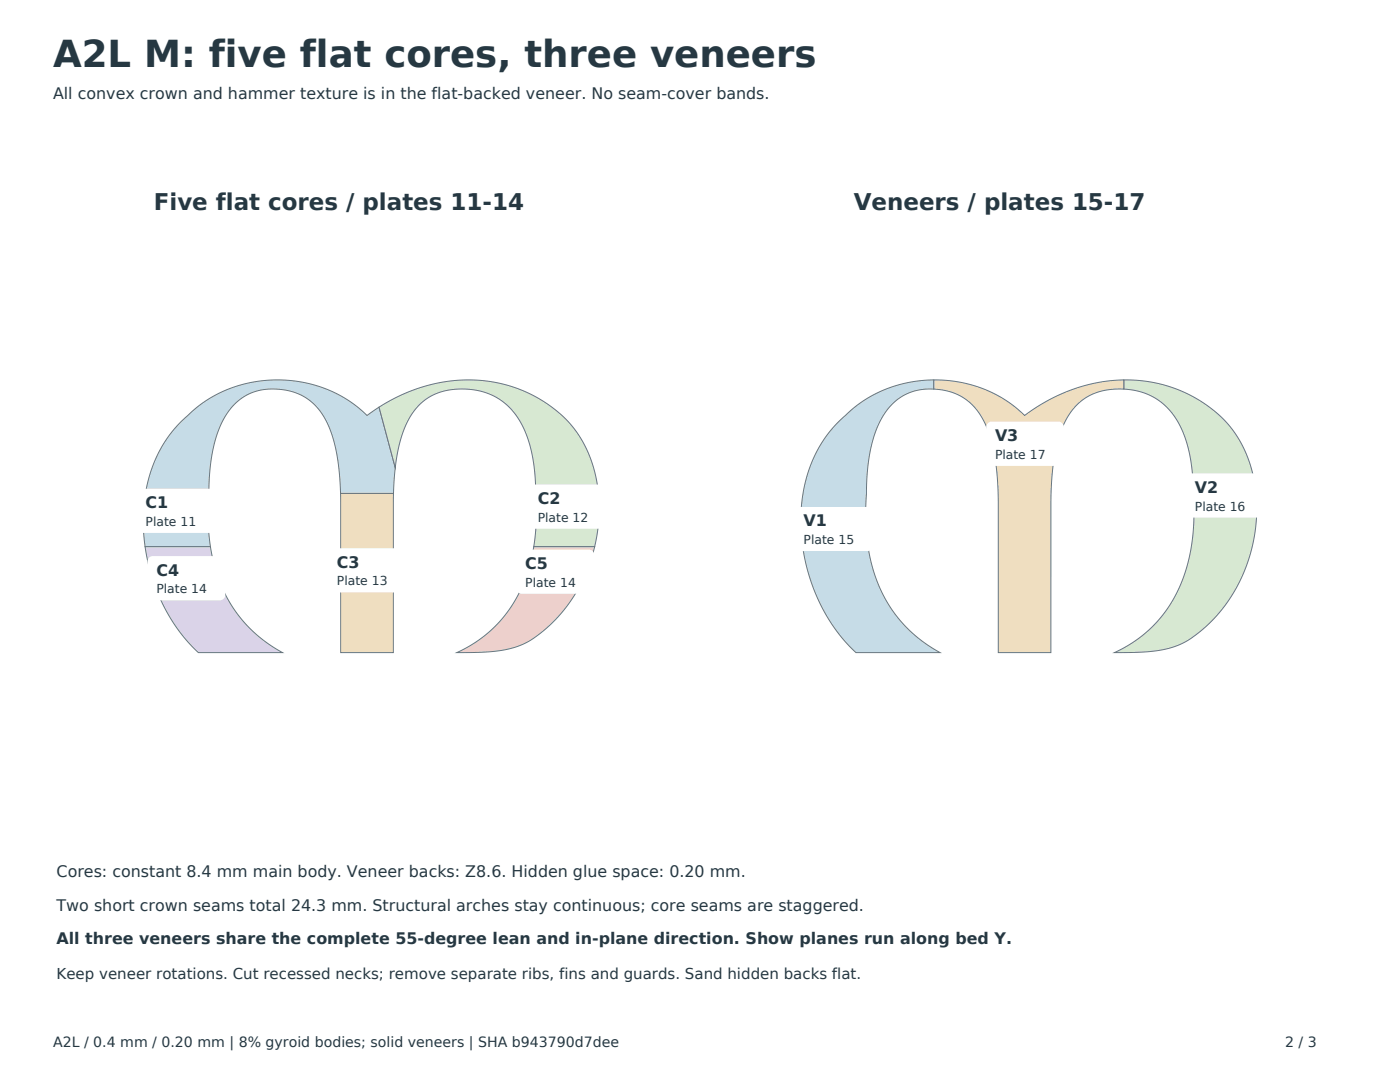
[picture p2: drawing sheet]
<svg xmlns="http://www.w3.org/2000/svg" width="279mm" height="216mm" viewBox="0 0 279 216" stroke-linecap="round" stroke-linejoin="round" font-family="sans-serif">
<defs><g id="words">
<text font-size="7.4" fill="#263842" x="10.6" y="13.4">A2L M: five flat cores, three veneers</text>
<g font-size="4.6" fill="#263842">
<text x="30.7" y="42">Five flat cores / plates 11-14</text>
<text x="170.4" y="42">Veneers / plates 15-17</text>
</g>
<g font-size="3.2" fill="#263842">
<text x="10.6" y="19.8">All convex crown and hammer texture is in the flat-backed veneer. No seam-cover bands.</text>
<text x="198.6" y="88">V3</text>
<text x="29.1" y="101.4">C1</text>
<text x="107.3" y="100.6">C2</text>
<text x="238.5" y="98.3">V2</text>
<text x="160.4" y="105">V1</text>
<text x="67.2" y="113.3">C3</text>
<text x="104.8" y="113.5">C5</text>
<text x="31.2" y="114.8">C4</text>
<text x="11.3" y="175">Cores: constant 8.4 mm main body. Veneer backs: Z8.6. Hidden glue space: 0.20 mm.</text>
<text x="11.3" y="181.7">Two short crown seams total 24.3 mm. Structural arches stay continuous; core seams are staggered.</text>
<text x="11.3" y="188.4">All three veneers share the complete 55-degree lean and in-plane direction. Show planes run along bed Y.</text>
</g>
<text font-size="3" fill="#263842" x="11.3" y="195.4">Keep veneer rotations. Cut recessed necks; remove separate ribs, fins and guards. Sand hidden backs flat.</text>
<g font-size="2.8" fill="#263842">
<text x="10.6" y="208.8">A2L / 0.4 mm / 0.20 mm | 8% gyroid bodies; solid veneers | SHA b943790d7dee</text>
<text x="256.5" y="208.8">2 / 3</text>
</g>
<g font-size="2.5" fill="#263842">
<text x="198.6" y="91.6">Plate 17</text>
<text x="238.5" y="101.9">Plate 16</text>
<text x="29.1" y="104.9">Plate 11</text>
<text x="107.3" y="104.1">Plate 12</text>
<text x="160.4" y="108.6">Plate 15</text>
<text x="31.2" y="118.4">Plate 14</text>
<text x="67.2" y="116.8">Plate 13</text>
<text x="104.8" y="117.1">Plate 14</text>
</g>
</g></defs>
<path d="M36.2 84.1a26.2 26.2 0 0 1 37-1.2l2.4-1.7 3.3 12.1-.4 5.2h-10.5a34.1 34.1 0 0 0-2.6-13.9 11.4 11.4 0 0 0-12.3-6.9 11.1 11.1 0 0 0-9.2 7.5 33.9 33.9 0 0 0-2.2 13.5l-.2 5.3 .5 5.1h-13a30 30 0 0 1 5.2-22.8z" fill-rule="evenodd" fill="#c6dce7" stroke="#667782" stroke-width=".2"/>
<path d="M27.7 97.7l.7-.2h13.4a1.06 1.06 0 0 1 1 1.1v6.7a1.06 1.06 0 0 1-1 1h-13.4a1.06 1.06 0 0 1-1.1-1v-6.7l.1-.4z" fill-rule="evenodd" fill="#fff"/>
<path d="M75.6 81.2a30.9 30.9 0 0 1 29.7-2.8 23.4 23.4 0 0 1 14.2 20.5 32.4 32.4 0 0 1-.8 10.2h-12.2a61.4 61.4 0 0 0-.6-19.7 15 15 0 0 0-7.3-10.3 14.2 14.2 0 0 0-13.6 .5 14.8 14.8 0 0 0-5.3 9.2l-.8 4.5z" fill-rule="evenodd" fill="#d7e8d2" stroke="#667782" stroke-width=".2"/>
<path d="M106 96.9l.6-.2h13.4a1.06 1.06 0 0 1 1.1 1v6.7a1.06 1.06 0 0 1-1.1 1.1h-13.4a1.06 1.06 0 0 1-1-1.1v-6.7v-.3z" fill-rule="evenodd" fill="#fff"/>
<path d="M68 98.5h10.5v31.7h-10.5z" fill-rule="evenodd" fill="#efdec0" stroke="#667782" stroke-width=".2"/>
<path d="M65.7 109.8l.5-.3 .3-.1h13.4a1.06 1.06 0 0 1 1.1 1.1v6.7a1.06 1.06 0 0 1-1.1 1h-13.4a1.06 1.06 0 0 1-1-1v-6.7z" fill-rule="evenodd" fill="#fff"/>
<path d="M29 109.1h13a27.7 27.7 0 0 0 14.4 21.1h-16.8a35.8 35.8 0 0 1-10.6-21.1z" fill-rule="evenodd" fill="#dad3e8" stroke="#667782" stroke-width=".2"/>
<path d="M29.6 111.4l.6-.4h.3h13.4a1.06 1.06 0 0 1 1.1 1v6.7a1.06 1.06 0 0 1-1.1 1.1h-13.4a1.06 1.06 0 0 1-1.1-1.1v-6.7z" fill-rule="evenodd" fill="#fff"/>
<path d="M106.5 109.1h12.2a29.8 29.8 0 0 1-14.1 19.4 25.1 25.1 0 0 1-11 1.7h-2.4a26.5 26.5 0 0 0 15.2-20.5z" fill-rule="evenodd" fill="#edd0cc" stroke="#667782" stroke-width=".2"/>
<path d="M103.5 109.9l.6-.2h13.4a1.06 1.06 0 0 1 1.1 1v6.7a1.06 1.06 0 0 1-1.1 1.1h-13.4a1.06 1.06 0 0 1-1-1.1v-6.7v-.3z" fill-rule="evenodd" fill="#fff"/>
<path d="M167.4 84.1a25.8 25.8 0 0 1 19-8.3v1.8a10.8 10.8 0 0 0-11 7 32.8 32.8 0 0 0-2.5 14.1 36.4 36.4 0 0 0 3.5 20.3 27 27 0 0 0 11.2 11.2h-16.8a36.3 36.3 0 0 1-9.4-36.4 24.6 24.6 0 0 1 6-9.7z" fill-rule="evenodd" fill="#c6dce7" stroke="#667782" stroke-width=".2"/>
<path d="M158.8 101.6l.5-.4h.4h13.4a1.06 1.06 0 0 1 1 1v6.7a1.06 1.06 0 0 1-1 1.1h-13.4a1.06 1.06 0 0 1-1.1-1.1v-6.7z" fill-rule="evenodd" fill="#fff"/>
<path d="M224.3 75.8a26.9 26.9 0 0 1 22.2 10.6 28.9 28.9 0 0 1 3.2 23.6 29.6 29.6 0 0 1-13.9 18.5 25.1 25.1 0 0 1-11 1.7h-2.4a26.5 26.5 0 0 0 15.2-20.5 49.4 49.4 0 0 0 .5-12.4 26.5 26.5 0 0 0-3.3-13.5 12.5 12.5 0 0 0-10.5-6.2z" fill-rule="evenodd" fill="#d7e8d2" stroke="#667782" stroke-width=".2"/>
<path d="M236.9 94.9l.5-.4h.4h13.4a1.06 1.06 0 0 1 1 1v6.7a1.06 1.06 0 0 1-1 1.1h-13.4a1.06 1.06 0 0 1-1.1-1.1v-6.7z" fill-rule="evenodd" fill="#fff"/>
<path d="M186.4 75.8a25.3 25.3 0 0 1 18.1 7.1 34 34 0 0 1 19.8-7.1v1.8a11.6 11.6 0 0 0-12.5 8.2 40.6 40.6 0 0 0-2.1 14.5v29.9h-10.5v-29.9a39.5 39.5 0 0 0-2.2-14.8 11.3 11.3 0 0 0-10.6-7.9z" fill-rule="evenodd" fill="#efdec0" stroke="#667782" stroke-width=".2"/>
<path d="M197 84.6l.5-.4 .4-.1h13.4a1.06 1.06 0 0 1 1 1.1v6.7a1.06 1.06 0 0 1-1 1.1h-13.4a1.06 1.06 0 0 1-1.1-1.1v-6.7z" fill-rule="evenodd" fill="#fff"/>
<use href="#words"/>
</svg>
